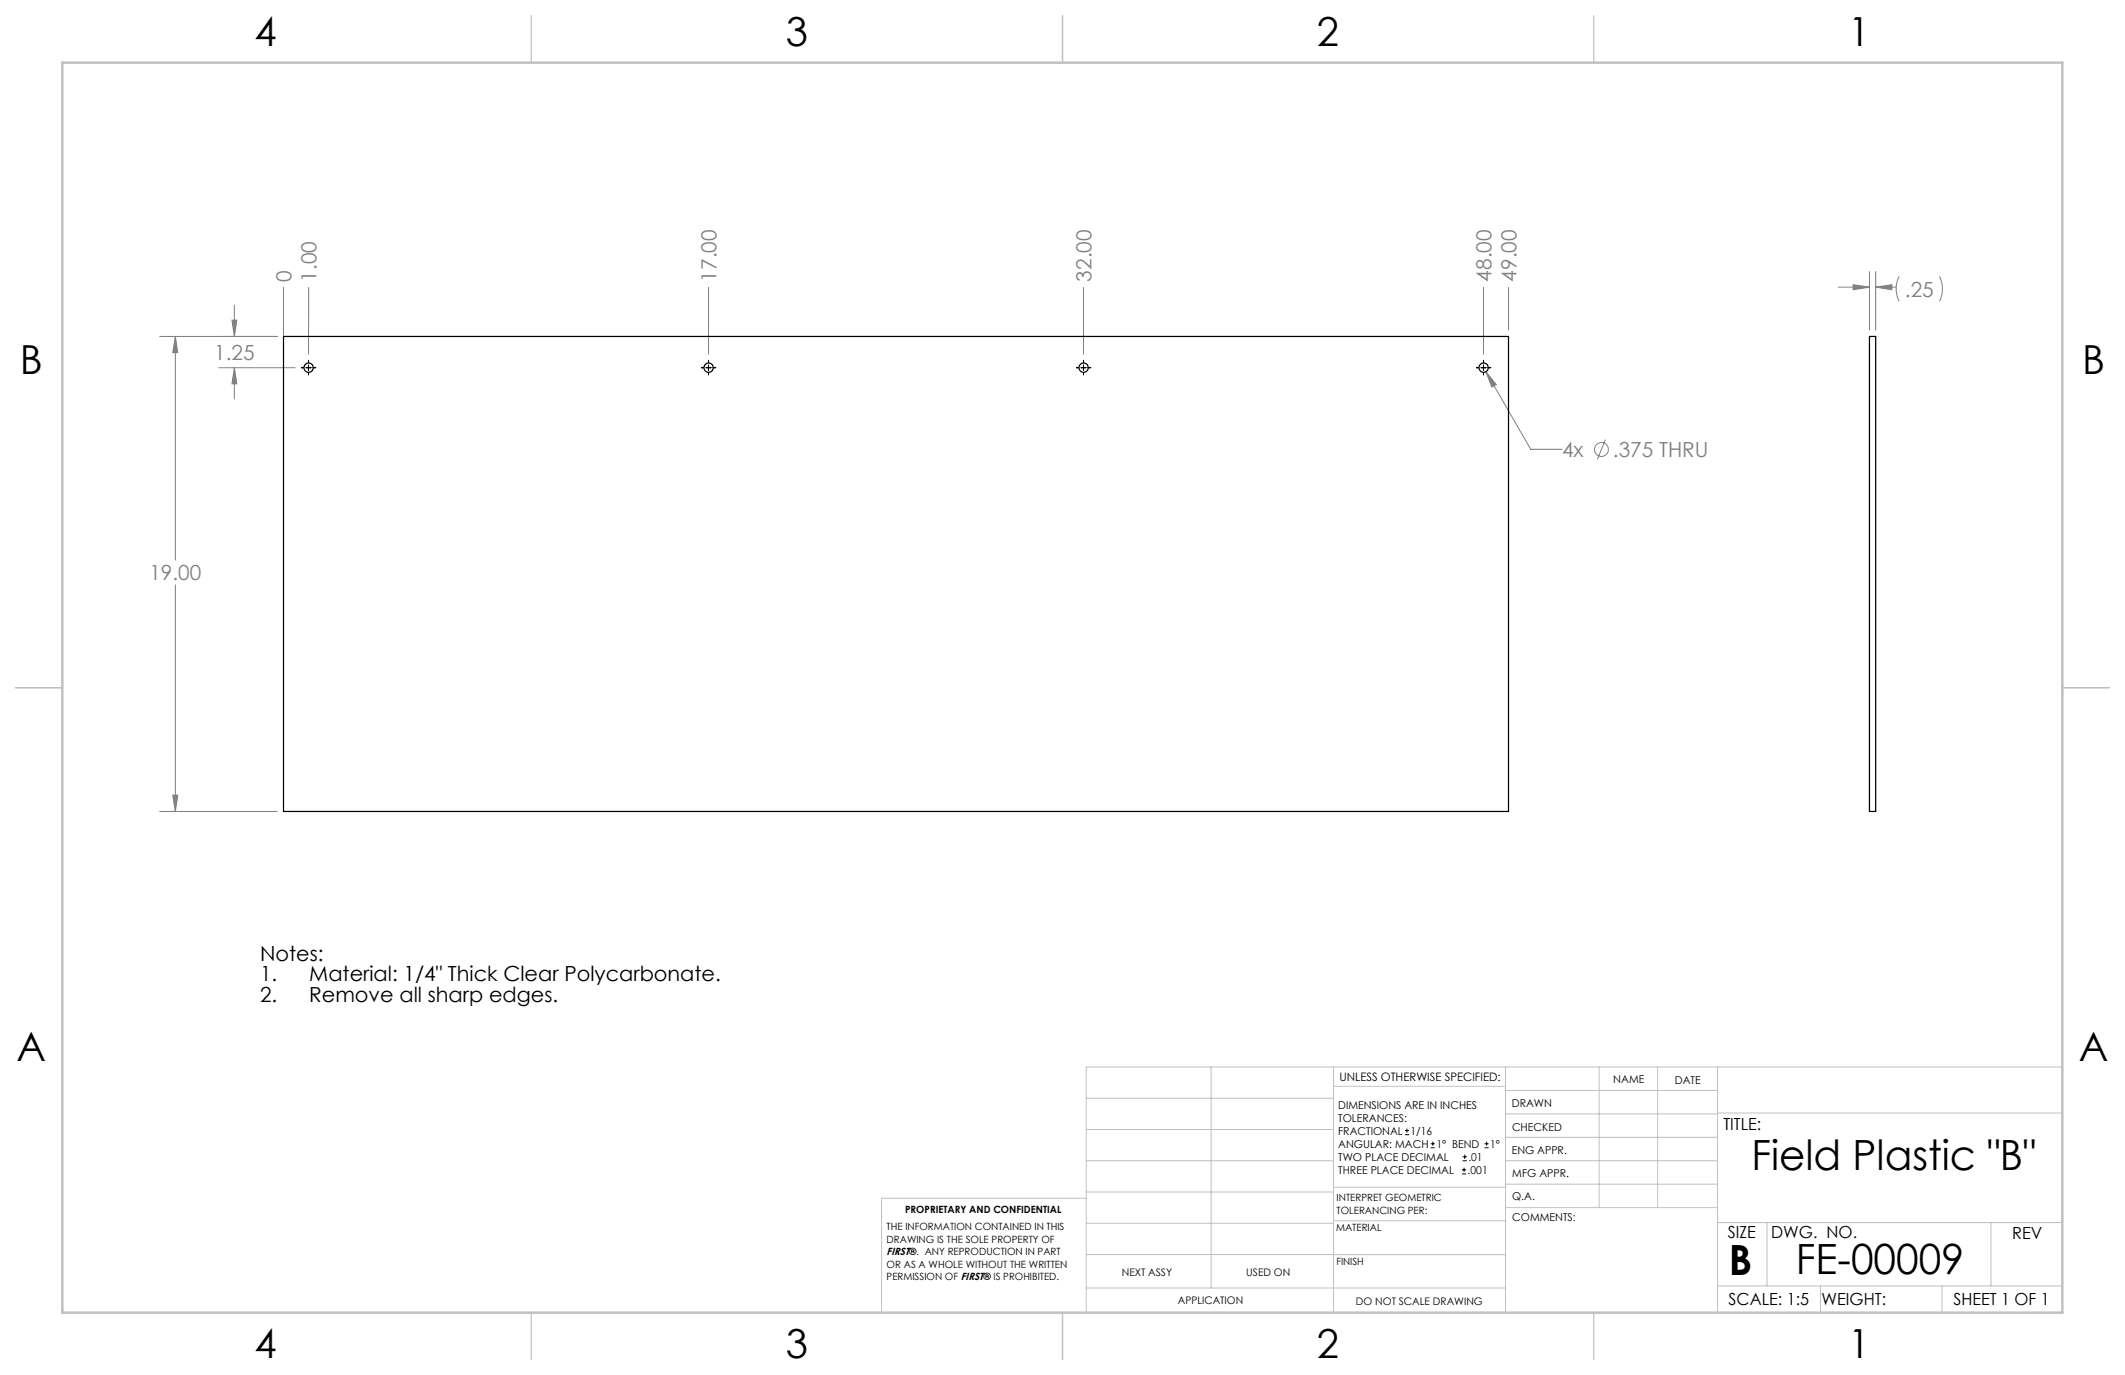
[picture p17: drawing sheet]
<svg xmlns="http://www.w3.org/2000/svg" width="432mm" height="279mm" viewBox="0 0 432 279" stroke-linecap="round" stroke-linejoin="round" font-family="sans-serif">
<defs><g id="words">
<g font-size="8.5">
<text x="355.9" y="237.7">Field Plastic &quot;B&quot;</text>
<text x="351.3" y="259">B</text>
<text x="364.9" y="258.9">FE-00009</text>
</g>
<g font-size="8.1">
<text x="51.7" y="9.3">4</text>
<text x="159.7" y="9.3">3</text>
<text x="267.6" y="9.3">2</text>
<text x="375.6" y="9.3">1</text>
<text x="4" y="76">B</text>
<text x="423.1" y="76">B</text>
<text x="3.3" y="215.7">A</text>
<text x="422.4" y="215.7">A</text>
<text x="51.7" y="276">4</text>
<text x="159.7" y="276">3</text>
<text x="267.6" y="276">2</text>
<text x="375.6" y="276">1</text>
</g>
<g font-size="4.2" fill="#7f7f7f">
<text x="59.2" y="57.2" transform="rotate(-90 59.2 57.2)">0</text>
<text x="64.3" y="57.2" transform="rotate(-90 64.3 57.2)">1.00</text>
<text x="145.6" y="57.2" transform="rotate(-90 145.6 57.2)">17.00</text>
<text x="221.8" y="57.2" transform="rotate(-90 221.8 57.2)">32.00</text>
<text x="303.1" y="57.2" transform="rotate(-90 303.1 57.2)">48.00</text>
<text x="308.2" y="57.2" transform="rotate(-90 308.2 57.2)">49.00</text>
<text x="387.1" y="60.3">.25</text>
<text x="43.5" y="73.1">1.25</text>
<text x="317.4" y="92.9">4x</text>
<text x="327.8" y="92.9">.375 THRU</text>
<text x="30.4" y="117.9">19.00</text>
</g>
<g font-size="4.2">
<text x="52.8" y="195.2">Notes:</text>
<text x="52.8" y="199.4">1.</text>
<text x="52.8" y="203.5">2.</text>
<text x="62.8" y="199.4">Material: 1/4&quot; Thick Clear Polycarbonate.</text>
<text x="62.8" y="203.5">Remove all sharp edges.</text>
</g>
<g font-size="3.4">
<text x="350.2" y="229.5">TITLE:</text>
<text x="351.1" y="251.6">SIZE</text>
<text x="359.9" y="251.6">DWG. NO.</text>
<text x="408.9" y="251.7">REV</text>
<text x="351.2" y="265.2">SCALE: 1:5</text>
<text x="370.1" y="265.3">WEIGHT:</text>
<text x="396.9" y="265.2">SHEET 1 OF 1</text>
</g>
<text font-size="2.4" x="272.2" y="219.7">UNLESS OTHERWISE SPECIFIED:</text>
<g font-size="2.2">
<text x="327.8" y="220.1">NAME</text>
<text x="340.3" y="220.2">DATE</text>
<text x="271.9" y="225.3">DIMENSIONS ARE IN INCHES</text>
<text x="271.9" y="227.9">TOLERANCES:</text>
<text x="307.2" y="224.9">DRAWN</text>
<text x="271.9" y="230.6">FRACTIONAL</text>
<text x="271.9" y="233.2">ANGULAR: MACH</text>
<text x="286.6" y="230.6">1/16</text>
<text x="291.9" y="233.2">1° BEND</text>
<text x="302.8" y="233.2">1°</text>
<text x="307.3" y="229.8">CHECKED</text>
<text x="271.9" y="238.5">THREE PLACE DECIMAL</text>
<text x="271.9" y="235.9">TWO PLACE DECIMAL</text>
<text x="298.2" y="238.5">.001</text>
<text x="298.4" y="235.9">.01</text>
<text x="307.2" y="234.5">ENG APPR.</text>
<text x="307.3" y="239.2">MFG APPR.</text>
<text x="307.3" y="243.9">Q.A.</text>
<text x="307.3" y="248.1">COMMENTS:</text>
</g>
<g font-size="2.1">
<text x="180.2" y="255.1">FIRST®. ANY REPRODUCTION IN PART</text>
<text x="227.9" y="259.2">NEXT ASSY</text>
<text x="253.3" y="259.2">USED ON</text>
<text x="239.3" y="265">APPLICATION</text>
<text x="275.5" y="265.1">DO NOT SCALE DRAWING</text>
</g>
<g font-size="2">
<text x="271.6" y="244.1">INTERPRET GEOMETRIC</text>
<text x="180.2" y="250">THE INFORMATION CONTAINED IN THIS</text>
<text x="183.9" y="246.4">PROPRIETARY AND CONFIDENTIAL</text>
<text x="271.5" y="250.2">MATERIAL</text>
<text x="271.6" y="246.6">TOLERANCING PER:</text>
<text x="180.2" y="252.5">DRAWING IS THE SOLE PROPERTY OF</text>
<text x="180.2" y="257.6">OR AS A WHOLE WITHOUT THE WRITTEN</text>
<text x="271.5" y="257">FINISH</text>
<text x="180.2" y="260.1">PERMISSION OF FIRST® IS PROHIBITED.</text>
</g>
</g></defs>
<g fill="none" stroke="#c0c0c0" stroke-width=".2">
<path d="M246.1 216.8v44.9M271 216.8v49.9M305.9 216.8v49.9M324.9 216.8v28.6M336.8 216.8v28.6M349 216.8v49.9M419.1 216.8h-198.4v49.9M220.7 235.9h50.3M220.7 229.5h50.3M220.7 223.2h50.3M271 220.7h34.9M305.9 231.1h43.1"/>
<path d="M305.9 226.3h43.1M305.9 221.6h43.1M305.9 235.9h43.1M349 226.2h70.1M220.7 248.6h50.3M220.7 242.2h50.3M220.7 254.9h50.3M220.7 243.5h-41.6v23.2M271 255h34.9M271 248.1h35M271 241.2h35M305.9 240.6h43.1"/>
<path d="M306 245.4h43M349 248.4h70.1M359.1 248.4v12.9M404.6 248.4v12.9M220.7 261.7h85.2M349 261.3h70.1M369.9 261.3v5.4M394.6 261.3v5.4"/>
</g>
<path d="M108 3.2v9.5M215.9 3.2v9.5M323.9 3.2v9.5M3.1 139.7h9.6M419.1 139.7h9.5M108 266.7v9.6M215.9 266.7v9.6M323.9 266.7v9.6" fill="none" stroke="#c0c0c0" stroke-width=".25"/>
<path d="M12.7 12.7h406.4v254h-406.4z" fill="none" stroke="#c0c0c0" stroke-width=".5"/>
<g fill="none" stroke="#7f7f7f" stroke-width=".2">
<path d="M57.6 58.4v10M62.7 58.4v13.6M144 58.4v13.6M220.2 58.4v13.6M301.4 58.4v13.6M306.5 58.4v8.7M373.5 58.3h6.4M376.6 57.9l3.3 .4-3.3 .6zM379.9 55.2v11.9M381.1 58.3l3.3-.4v1zM381.1 55.2v11.9M381.1 58.3h4.2"/>
<path d="M385.9 56.2a5.6 5.6 0 0 0 0 5M394.1 56.2a5.6 5.6 0 0 1 0 5M32.5 68.4h23.8M35.6 68.4l.5 3.2h-1zM35.6 68.4v45.4M44.5 74.7h15.5M47.1 65.1h1l-.5 3.3zM47.6 74.7l.5 3.3h-1zM47.6 62v6.4M47.6 74.7v6.4M301.9 75.5l2.1 2.6-.9 .5zM301.9 75.5l9.1 15.8h6.4"/>
<path d="M326.2 89.3l-1.6 4M35.6 118.9v46M32.5 164.9h23.8M35.1 161.6h1l-.5 3.3z"/>
<circle cx="325.4" cy="91.3" r="1.4"/>
</g>
<g fill="none" stroke="#000" stroke-width=".2">
<path d="M61.2 74.7h.5M62.2 74.7h1M62.7 73.2v.5M62.7 74.2v1M62.7 75.7v.5M63.7 74.7h.5M142.5 74.7h.5M143.5 74.7h1M144 73.2v.5M144 74.2v1M144 75.7v.5M145 74.7h.5"/>
<path d="M218.7 74.7h.5M219.7 74.7h1M220.2 73.2v.5M220.2 74.2v1M220.2 75.7v.5M221.2 74.7h.5M300 74.7h.5M301 74.7h1M301.4 73.2v.5M301.4 74.2v1M301.4 75.7v.5M302.5 74.7h.4"/>
</g>
<path d="M47.1 65.1h1l-.5 3.3zM47.6 74.7l.5 3.3h-1zM35.6 68.4l.5 3.2h-1zM35.1 161.6h1l-.5 3.3zM301.9 75.5l1.2 3.1 .9-.5zM376.6 57.9l3.3 .4-3.3 .6zM381.1 58.3l3.3-.4v1z" fill="#7f7f7f"/>
<g fill="none" stroke="#000" stroke-width=".25">
<path d="M57.6 68.4h248.9v96.5h-248.9zM379.9 68.4h1.2v96.5h-1.2z"/>
<circle cx="62.7" cy="74.7" r=".95"/>
<circle cx="144" cy="74.7" r=".95"/>
<circle cx="220.2" cy="74.7" r=".95"/>
<circle cx="301.4" cy="74.7" r=".95"/>
</g>
<g fill="none" stroke="#000" stroke-width=".2">
<path d="M285.5 230.6h.8M285.5 229.7h.8M285.9 229.3v.9M290.7 233.2h.8M290.7 232.4h.8M291.1 232v.8M297.1 238.5h.8M297.1 237.7h.8M297.2 235.9h.9M297.2 235.1h.9M297.5 237.3v.8M297.6 234.6v.9"/>
<path d="M301.7 233.2h.8M301.7 232.4h.8M302.1 232v.8"/>
</g>
<use href="#words"/>
</svg>
